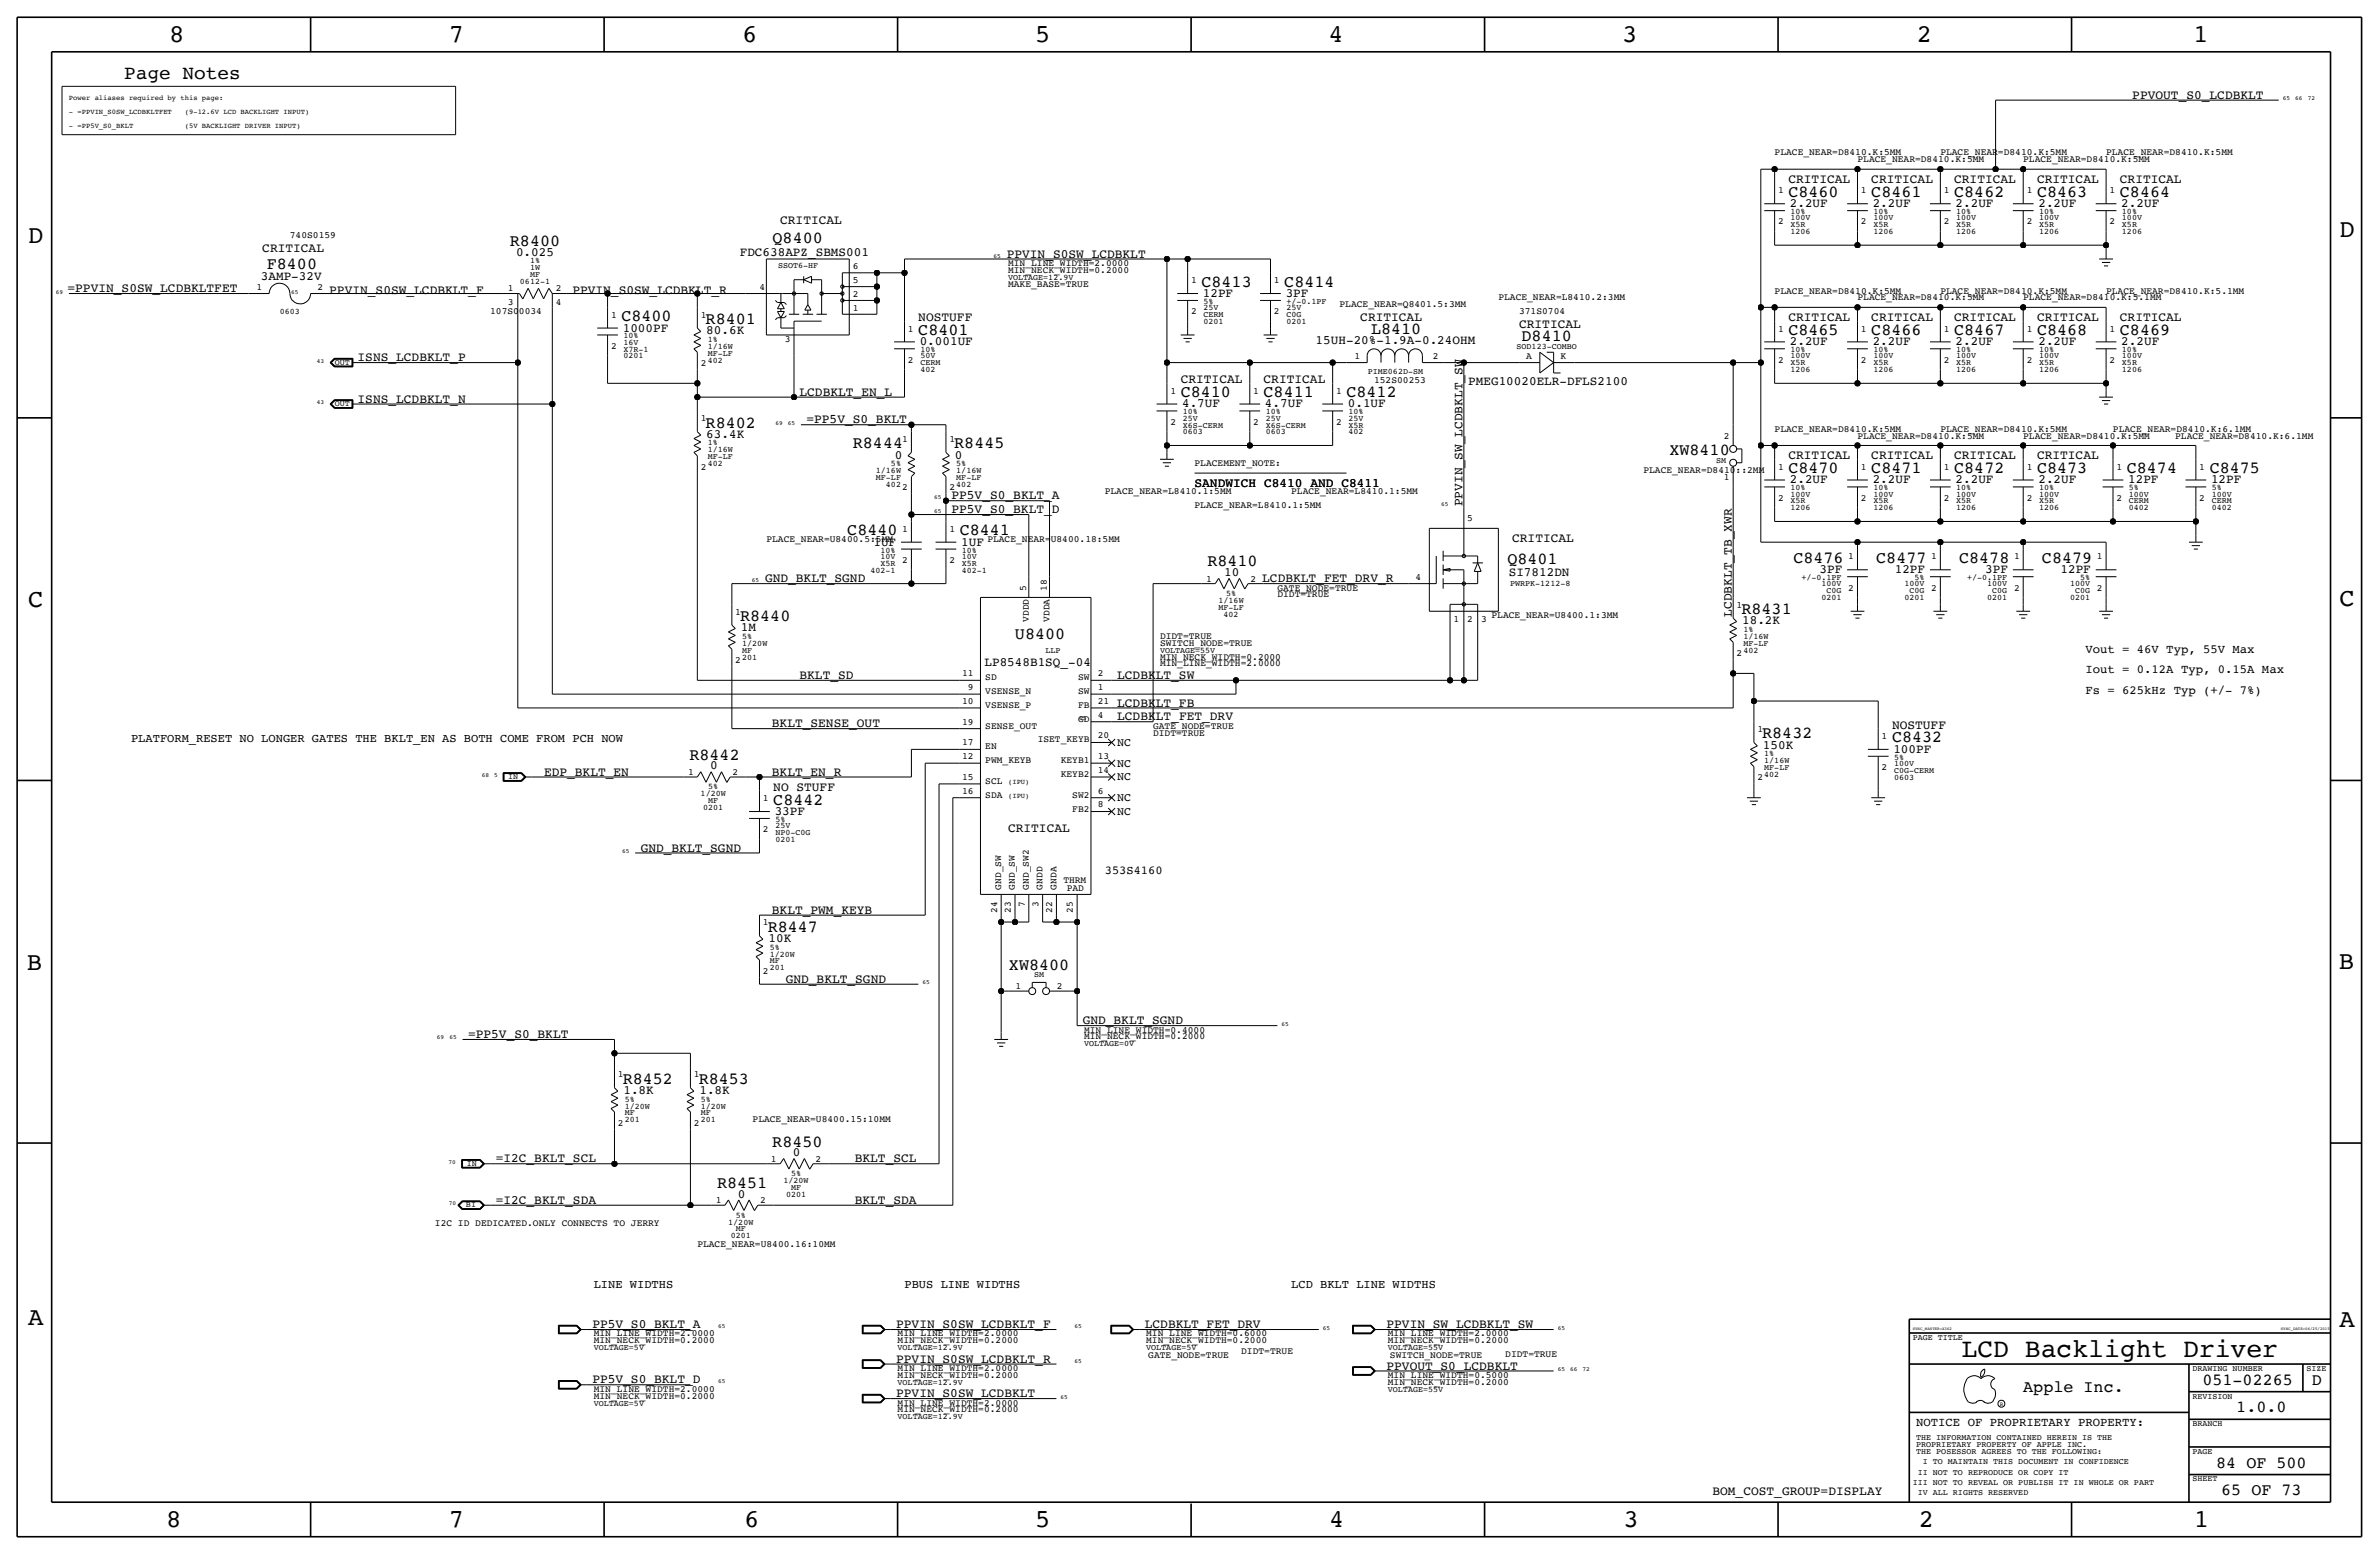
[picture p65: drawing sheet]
<svg xmlns="http://www.w3.org/2000/svg" width="875mm" height="572mm" viewBox="0 0 875 572" stroke-linecap="round" stroke-linejoin="round" font-family="sans-serif">
<defs><g id="words">
<text font-size="9.7" x="721.5" y="499.1">LCD Backlight Driver</text>
<g font-size="9.4">
<text x="62.2" y="15.5">8</text>
<text x="165.1" y="15.5">7</text>
<text x="273" y="15.5">6</text>
<text x="380.7" y="15.5">5</text>
<text x="488.7" y="15.5">4</text>
<text x="596.6" y="15.5">3</text>
<text x="705" y="15.5">2</text>
<text x="806.6" y="15.5">1</text>
<text x="10.4" y="89.4">D</text>
<text x="860.5" y="87.1">D</text>
<text x="10.4" y="223.3">C</text>
<text x="860.5" y="222.8">C</text>
<text x="9.9" y="356.6">B</text>
<text x="860.2" y="356.4">B</text>
<text x="10.4" y="487.4">A</text>
<text x="860.5" y="488.2">A</text>
<text x="61.2" y="561.6">8</text>
<text x="165.1" y="561.6">7</text>
<text x="273.8" y="561.6">6</text>
<text x="380.7" y="561.6">5</text>
<text x="488.9" y="561.6">4</text>
<text x="597.1" y="561.6">3</text>
<text x="705.8" y="561.6">2</text>
<text x="806.9" y="561.6">1</text>
</g>
<text font-size="7.1" x="45.7" y="29.2">Page Notes</text>
<g font-size="6.2">
<text x="657.8" y="72.4">C8460</text>
<text x="688.3" y="72.4">C8461</text>
<text x="718.8" y="72.4">C8462</text>
<text x="749.2" y="72.4">C8463</text>
<text x="779.7" y="72.4">C8464</text>
<text x="284.2" y="89.4">Q8400</text>
<text x="187.6" y="90.4">R8400</text>
<text x="98.1" y="98.8">F8400</text>
<text x="441.9" y="105.4">C8413</text>
<text x="472.4" y="105.4">C8414</text>
<text x="228.5" y="118.1">C8400</text>
<text x="259.5" y="119.1">R8401</text>
<text x="337.8" y="123.2">C8401</text>
<text x="504.3" y="122.9">L8410</text>
<text x="559.7" y="125.5">D8410</text>
<text x="657.8" y="123.2">C8465</text>
<text x="688.3" y="123.2">C8466</text>
<text x="718.8" y="123.2">C8467</text>
<text x="749.2" y="123.2">C8468</text>
<text x="779.7" y="123.2">C8469</text>
<text x="434.3" y="146.1">C8410</text>
<text x="464.8" y="146.1">C8411</text>
<text x="495.2" y="146.1">C8412</text>
<text x="259.5" y="157.2">R8402</text>
<text x="313.7" y="164.8">R8444</text>
<text x="351" y="164.8">R8445</text>
<text x="614" y="167.4">XW8410</text>
<text x="657.8" y="174">C8470</text>
<text x="688.3" y="174">C8471</text>
<text x="718.8" y="174">C8472</text>
<text x="749.2" y="174">C8473</text>
<text x="782.3" y="174">C8474</text>
<text x="812.7" y="174">C8475</text>
<text x="311.7" y="196.9">C8440</text>
<text x="353" y="196.9">C8441</text>
<text x="444.1" y="208.3">R8410</text>
<text x="554.4" y="207.3">Q8401</text>
<text x="659.6" y="207">C8476</text>
<text x="690.1" y="207">C8477</text>
<text x="720.6" y="207">C8478</text>
<text x="751.1" y="207">C8479</text>
<text x="640.5" y="225.8">R8431</text>
<text x="272.2" y="228.3">R8440</text>
<text x="373.3" y="235">U8400</text>
<text x="648.2" y="271.5">R8432</text>
<text x="695.9" y="273.1">C8432</text>
<text x="253.6" y="279.4">R8442</text>
<text x="284.4" y="295.9">C8442</text>
<text x="282.4" y="342.6">R8447</text>
<text x="371.1" y="356.6">XW8400</text>
<text x="229.1" y="398.5">R8452</text>
<text x="257" y="398.5">R8453</text>
<text x="284.1" y="421.6">R8450</text>
<text x="263.8" y="436.9">R8451</text>
<text x="810.1" y="509.3">051-02265</text>
<text x="850.3" y="509.3">D</text>
<text x="744.2" y="511.8">Apple Inc.</text>
<text x="822.6" y="519.4">1.0.0</text>
<text x="815.2" y="539.7">84 OF 500</text>
<text x="817" y="549.9">65 OF 73</text>
</g>
<g font-size="4.7">
<text x="784.3" y="36.3">PPVOUT_S0_LCDBKLT</text>
<text x="657.8" y="67.3">CRITICAL</text>
<text x="688.3" y="67.3">CRITICAL</text>
<text x="718.8" y="67.3">CRITICAL</text>
<text x="749.2" y="67.3">CRITICAL</text>
<text x="779.7" y="67.3">CRITICAL</text>
<text x="658.3" y="76.2">2.2UF</text>
<text x="688.8" y="76.2">2.2UF</text>
<text x="719.3" y="76.2">2.2UF</text>
<text x="749.8" y="76.2">2.2UF</text>
<text x="780.2" y="76.2">2.2UF</text>
<text x="287" y="82.6">CRITICAL</text>
<text x="96.5" y="92.7">CRITICAL</text>
<text x="189.8" y="94">0.025</text>
<text x="272.1" y="94">FDC638APZ_SBMS001</text>
<text x="370.3" y="94.7">PPVIN_S0SW_LCDBKLT</text>
<text x="24.8" y="107.4">=PPVIN_S0SW_LCDBKLTFET</text>
<text x="95.9" y="102.9">3AMP-32V</text>
<text x="121.1" y="107.9">PPVIN_S0SW_LCDBKLT_F</text>
<text x="210.5" y="108">PPVIN_S0SW_LCDBKLT_R</text>
<text x="442.4" y="109.2">12PF</text>
<text x="472.9" y="109.2">3PF</text>
<text x="337.8" y="118.1">NOSTUFF</text>
<text x="500.3" y="118.1">CRITICAL</text>
<text x="657.8" y="118.1">CRITICAL</text>
<text x="688.3" y="118.1">CRITICAL</text>
<text x="718.8" y="118.1">CRITICAL</text>
<text x="749.2" y="118.1">CRITICAL</text>
<text x="779.7" y="118.1">CRITICAL</text>
<text x="229.1" y="121.9">1000PF</text>
<text x="259.8" y="122.9">80.6K</text>
<text x="558.7" y="120.7">CRITICAL</text>
<text x="338.3" y="127">0.001UF</text>
<text x="483.9" y="126.5">15UH-20%-1.9A-0.24OHM</text>
<text x="658.3" y="127">2.2UF</text>
<text x="688.8" y="127">2.2UF</text>
<text x="719.3" y="127">2.2UF</text>
<text x="749.8" y="127">2.2UF</text>
<text x="780.2" y="127">2.2UF</text>
<text x="131.5" y="132.8">ISNS_LCDBKLT_P</text>
<text x="434.3" y="141">CRITICAL</text>
<text x="464.8" y="141">CRITICAL</text>
<text x="540.1" y="141.7">PMEG10020ELR-DFLS2100</text>
<text x="131.5" y="148.1">ISNS_LCDBKLT_N</text>
<text x="294.1" y="145.5">LCDBKLT_EN_L</text>
<text x="434.8" y="149.9">4.7UF</text>
<text x="465.3" y="149.9">4.7UF</text>
<text x="495.8" y="149.9">0.1UF</text>
<text x="296.6" y="155.7">=PP5V_S0_BKLT</text>
<text x="259.8" y="161">63.4K</text>
<text x="329.1" y="168.7">0</text>
<text x="351.2" y="168.7">0</text>
<text x="657.8" y="168.9">CRITICAL</text>
<text x="688.3" y="168.9">CRITICAL</text>
<text x="718.8" y="168.9">CRITICAL</text>
<text x="749.2" y="168.9">CRITICAL</text>
<text x="439.4" y="179.1">SANDWICH C8410 AND C8411</text>
<text x="658.3" y="177.8">2.2UF</text>
<text x="688.8" y="177.8">2.2UF</text>
<text x="719.3" y="177.8">2.2UF</text>
<text x="749.8" y="177.8">2.2UF</text>
<text x="782.8" y="177.8">12PF</text>
<text x="813.3" y="177.8">12PF</text>
<text x="350" y="183.6">PP5V_S0_BKLT_A</text>
<text x="350" y="188.7">PP5V_S0_BKLT_D</text>
<text x="537.9" y="186.2" transform="rotate(-90 537.9 186.2)">PPVIN_SW_LCDBKLT_SW</text>
<text x="321.3" y="200.7">1UF</text>
<text x="353.5" y="200.7">1UF</text>
<text x="556.2" y="199.4">CRITICAL</text>
<text x="281.4" y="214.1">GND_BKLT_SGND</text>
<text x="450.3" y="211.8">10</text>
<text x="464.3" y="214.1">LCDBKLT_FET_DRV_R</text>
<text x="554.9" y="211.7">SI7812DN</text>
<text x="669.2" y="210.8">3PF</text>
<text x="696.9" y="210.8">12PF</text>
<text x="730.2" y="210.8">3PF</text>
<text x="757.9" y="210.8">12PF</text>
<text x="637" y="226.8" transform="rotate(-90 637 226.8)">LCDBKLT_TB_XWR</text>
<text x="272.5" y="232.2">1M</text>
<text x="640.8" y="229.6">18.2K</text>
<text x="362.1" y="245.1">LP8548B1SQ_-04</text>
<text x="294.1" y="249.7">BKLT_SD</text>
<text x="410.9" y="249.7">LCDBKLT_SW</text>
<text x="410.9" y="259.8">LCDBKLT_FB</text>
<text x="283.9" y="267.5">BKLT_SENSE_OUT</text>
<text x="410.9" y="264.9">LCDBKLT_FET_DRV</text>
<text x="695.9" y="268">NOSTUFF</text>
<text x="648.4" y="275.3">150K</text>
<text x="696.4" y="276.9">100PF</text>
<text x="200.1" y="285.2">EDP_BKLT_EN</text>
<text x="261.2" y="283">0</text>
<text x="283.9" y="285.2">BKLT_EN_R</text>
<text x="284.4" y="290.8">NO STUFF</text>
<text x="284.9" y="299.7">33PF</text>
<text x="370.8" y="306.1">CRITICAL</text>
<text x="235.7" y="313.2">GND_BKLT_SGND</text>
<text x="283.9" y="336">BKLT_PWM_KEYB</text>
<text x="282.7" y="346.5">10K</text>
<text x="289" y="361.4">GND_BKLT_SGND</text>
<text x="398.2" y="376.7">GND_BKLT_SGND</text>
<text x="172.2" y="381.8">=PP5V_S0_BKLT</text>
<text x="229.3" y="402.3">1.8K</text>
<text x="257.3" y="402.3">1.8K</text>
<text x="291.7" y="425.2">0</text>
<text x="182.3" y="427.5">=I2C_BKLT_SCL</text>
<text x="314.4" y="427.5">BKLT_SCL</text>
<text x="182.3" y="442.7">=I2C_BKLT_SDA</text>
<text x="271.3" y="440.4">0</text>
<text x="314.4" y="442.7">BKLT_SDA</text>
<text x="217.9" y="488.4">PP5V_S0_BKLT_A</text>
<text x="329.6" y="488.4">PPVIN_S0SW_LCDBKLT_F</text>
<text x="421.1" y="488.4">LCDBKLT_FET_DRV</text>
<text x="510" y="488.4">PPVIN_SW_LCDBKLT_SW</text>
<text x="329.6" y="501.1">PPVIN_S0SW_LCDBKLT_R</text>
<text x="510" y="503.7">PPVOUT_S0_LCDBKLT</text>
<text x="217.9" y="508.8">PP5V_S0_BKLT_D</text>
<text x="329.6" y="513.8">PPVIN_S0SW_LCDBKLT</text>
<text x="629.9" y="549.9">BOM_COST_GROUP=DISPLAY</text>
</g>
<g font-size="4.5">
<text x="767" y="240">Vout = 46V Typ, 55V Max</text>
<text x="767" y="247.7">Iout = 0.12A Typ, 0.15A Max</text>
<text x="767" y="255.3">Fs = 625kHz Typ (+/- 7%)</text>
<text x="704.8" y="524.5">NOTICE OF PROPRIETARY PROPERTY:</text>
</g>
<g font-size="4.4">
<text x="48.2" y="273.1">PLATFORM_RESET NO LONGER GATES THE BKLT_EN AS BOTH COME FROM PCH NOW</text>
<text x="406.3" y="321.3">353S4160</text>
<text x="218.4" y="473.7">LINE WIDTHS</text>
<text x="332.7" y="473.7">PBUS LINE WIDTHS</text>
<text x="474.9" y="473.7">LCD BKLT LINE WIDTHS</text>
</g>
<g font-size="4.3">
<text x="410.9" y="274.3">NC</text>
<text x="410.9" y="281.9">NC</text>
<text x="410.9" y="287">NC</text>
<text x="410.9" y="299.7">NC</text>
<text x="410.9" y="294.6">NC</text>
</g>
<g font-size="3.5">
<text x="652.7" y="57.2">PLACE_NEAR=D8410.K:5MM</text>
<text x="683.2" y="59.7">PLACE_NEAR=D8410.K:5MM</text>
<text x="713.7" y="57.2">PLACE_NEAR=D8410.K:5MM</text>
<text x="744.2" y="59.7">PLACE_NEAR=D8410.K:5MM</text>
<text x="774.6" y="57.2">PLACE_NEAR=D8410.K:5MM</text>
<text x="654" y="71.1">1</text>
<text x="684.5" y="71.1">1</text>
<text x="715" y="71.1">1</text>
<text x="745.4" y="71.1">1</text>
<text x="775.9" y="71.1">1</text>
<text x="654" y="82.6">2</text>
<text x="684.5" y="82.6">2</text>
<text x="715" y="82.6">2</text>
<text x="745.4" y="82.6">2</text>
<text x="775.9" y="82.6">2</text>
<text x="106.6" y="87.6">740S0159</text>
<text x="313.6" y="99.1">6</text>
<text x="370.8" y="100.3">MIN_NECK_WIDTH=0.2000</text>
<text x="370.8" y="97.8">MIN_LINE_WIDTH=2.0000</text>
<text x="94.4" y="106.7">1</text>
<text x="116.8" y="106.7">2</text>
<text x="186.8" y="107.2">1</text>
<text x="204.4" y="107.2">2</text>
<text x="279.3" y="106.7">4</text>
<text x="313.6" y="104.1">5</text>
<text x="370.8" y="105.4">MAKE_BASE=TRUE</text>
<text x="438.1" y="104.1">1</text>
<text x="468.6" y="104.1">1</text>
<text x="652.7" y="108">PLACE_NEAR=D8410.K:5MM</text>
<text x="713.7" y="108">PLACE_NEAR=D8410.K:5MM</text>
<text x="774.6" y="108">PLACE_NEAR=D8410.K:5.1MM</text>
<text x="186.8" y="112">3</text>
<text x="204.4" y="112">4</text>
<text x="313.6" y="109.2">2</text>
<text x="492.7" y="113">PLACE_NEAR=Q8401.5:3MM</text>
<text x="551.1" y="110.5">PLACE_NEAR=L8410.2:3MM</text>
<text x="683.2" y="110.5">PLACE_NEAR=D8410.K:5MM</text>
<text x="744.2" y="110.5">PLACE_NEAR=D8410.K:5.1MM</text>
<text x="180.3" y="115.6">107S00034</text>
<text x="224.7" y="116.8">1</text>
<text x="257.8" y="116.8">1</text>
<text x="313.6" y="114.3">1</text>
<text x="438.1" y="115.6">2</text>
<text x="468.6" y="115.6">2</text>
<text x="558.7" y="115.6">371S0704</text>
<text x="288.7" y="125.7">3</text>
<text x="334" y="121.9">1</text>
<text x="654" y="121.9">1</text>
<text x="684.5" y="121.9">1</text>
<text x="715" y="121.9">1</text>
<text x="745.4" y="121.9">1</text>
<text x="775.9" y="121.9">1</text>
<text x="224.7" y="128.3">2</text>
<text x="257.8" y="134.6">2</text>
<text x="334" y="133.4">2</text>
<text x="498.2" y="132.1">1</text>
<text x="527" y="132.1">2</text>
<text x="561.3" y="132.1">A</text>
<text x="574" y="132.1">K</text>
<text x="654" y="133.4">2</text>
<text x="684.5" y="133.4">2</text>
<text x="715" y="133.4">2</text>
<text x="745.4" y="133.4">2</text>
<text x="775.9" y="133.4">2</text>
<text x="505.4" y="141">152S00253</text>
<text x="430.5" y="144.8">1</text>
<text x="461" y="144.8">1</text>
<text x="491.4" y="144.8">1</text>
<text x="257.8" y="154.9">1</text>
<text x="430.5" y="156.2">2</text>
<text x="461" y="156.2">2</text>
<text x="491.4" y="156.2">2</text>
<text x="634.1" y="161.3">2</text>
<text x="652.7" y="158.8">PLACE_NEAR=D8410.K:5MM</text>
<text x="683.2" y="161.3">PLACE_NEAR=D8410.K:5MM</text>
<text x="713.7" y="158.8">PLACE_NEAR=D8410.K:5MM</text>
<text x="744.2" y="161.3">PLACE_NEAR=D8410.K:5MM</text>
<text x="777.2" y="158.8">PLACE_NEAR=D8410.K:6.1MM</text>
<text x="800" y="161.3">PLACE_NEAR=D8410.K:6.1MM</text>
<text x="331.8" y="162.6">1</text>
<text x="349.2" y="162.6">1</text>
<text x="257.8" y="172.7">2</text>
<text x="439.4" y="171.5">PLACEMENT_NOTE:</text>
<text x="604.5" y="174">PLACE_NEAR=D8410::2MM</text>
<text x="654" y="172.7">1</text>
<text x="684.5" y="172.7">1</text>
<text x="715" y="172.7">1</text>
<text x="745.4" y="172.7">1</text>
<text x="778.5" y="172.7">1</text>
<text x="808.9" y="172.7">1</text>
<text x="634.1" y="176.5">1</text>
<text x="331.8" y="180.3">2</text>
<text x="349.2" y="180.3">2</text>
<text x="406.3" y="181.6">PLACE_NEAR=L8410.1:5MM</text>
<text x="474.9" y="181.6">PLACE_NEAR=L8410.1:5MM</text>
<text x="654" y="184.2">2</text>
<text x="684.5" y="184.2">2</text>
<text x="715" y="184.2">2</text>
<text x="745.4" y="184.2">2</text>
<text x="778.5" y="184.2">2</text>
<text x="808.9" y="184.2">2</text>
<text x="439.4" y="186.7">PLACE_NEAR=L8410.1:5MM</text>
<text x="539.7" y="191.8">5</text>
<text x="331.8" y="195.6">1</text>
<text x="349.2" y="195.6">1</text>
<text x="281.9" y="199.4">PLACE_NEAR=U8400.5:5MM</text>
<text x="363.2" y="199.4">PLACE_NEAR=U8400.18:5MM</text>
<text x="331.8" y="207">2</text>
<text x="349.2" y="207">2</text>
<text x="679.8" y="205.7">1</text>
<text x="710.3" y="205.7">1</text>
<text x="740.8" y="205.7">1</text>
<text x="771.3" y="205.7">1</text>
<text x="443.6" y="213.9">1</text>
<text x="459.9" y="213.9">2</text>
<text x="520.6" y="213.4">4</text>
<text x="377.4" y="217.2" transform="rotate(-90 377.4 217.2)">5</text>
<text x="385" y="217.2" transform="rotate(-90 385 217.2)">18</text>
<text x="469.8" y="217.2">GATE_NODE=TRUE</text>
<text x="469.8" y="219.7">DIDT=TRUE</text>
<text x="679.8" y="217.2">2</text>
<text x="710.3" y="217.2">2</text>
<text x="740.8" y="217.2">2</text>
<text x="771.3" y="217.2">2</text>
<text x="270.5" y="226.1">1</text>
<text x="548.6" y="227.3">PLACE_NEAR=U8400.1:3MM</text>
<text x="638.8" y="223.5">1</text>
<text x="378.4" y="228.7" transform="rotate(-90 378.4 228.7)">VDDD</text>
<text x="386" y="228.7" transform="rotate(-90 386 228.7)">VDDA</text>
<text x="534.6" y="228.6">1</text>
<text x="539.7" y="228.6">2</text>
<text x="544.8" y="228.6">3</text>
<text x="426.7" y="237.5">SWITCH_NODE=TRUE</text>
<text x="426.7" y="235">DIDT=TRUE</text>
<text x="270.5" y="243.8">2</text>
<text x="426.7" y="242.6">MIN_NECK_WIDTH=0.2000</text>
<text x="426.7" y="245.1">MIN_LINE_WIDTH=2.0000</text>
<text x="638.8" y="241.3">2</text>
<text x="353.9" y="248.7">11</text>
<text x="362.4" y="250.2">SD</text>
<text x="396.5" y="250.2">SW</text>
<text x="403.8" y="248.7">2</text>
<text x="356" y="253.7">9</text>
<text x="362.4" y="255.3">VSENSE_N</text>
<text x="396.5" y="255.3">SW</text>
<text x="403.8" y="253.7">1</text>
<text x="353.8" y="258.8">10</text>
<text x="362.4" y="260.4">VSENSE_P</text>
<text x="396.5" y="260.4">FB</text>
<text x="403.8" y="263.9">4</text>
<text x="403.8" y="258.8">21</text>
<text x="353.9" y="266.4">19</text>
<text x="362.4" y="268">SENSE_OUT</text>
<text x="396.5" y="265.4">GD</text>
<text x="424.1" y="268">GATE_NODE=TRUE</text>
<text x="646.4" y="269.2">1</text>
<text x="353.9" y="274.1">17</text>
<text x="362.4" y="275.6">EN</text>
<text x="381.7" y="273.1">ISET_KEYB</text>
<text x="403.8" y="271.5">20</text>
<text x="424.1" y="270.5">DIDT=TRUE</text>
<text x="692.1" y="271.8">1</text>
<text x="353.9" y="279.1">12</text>
<text x="362.4" y="280.7">PWM_KEYB</text>
<text x="390.2" y="280.7">KEYB1</text>
<text x="403.8" y="279.1">13</text>
<text x="253.1" y="285">1</text>
<text x="269.4" y="285">2</text>
<text x="353.9" y="286.8">15</text>
<text x="390.2" y="285.8">KEYB2</text>
<text x="403.8" y="284.2">14</text>
<text x="646.4" y="287">2</text>
<text x="692.1" y="283.2">2</text>
<text x="353.9" y="291.8">16</text>
<text x="362.4" y="293.4">SDA</text>
<text x="362.4" y="288.3">SCL</text>
<text x="394.4" y="293.4">SW2</text>
<text x="403.8" y="291.8">6</text>
<text x="280.6" y="294.6">1</text>
<text x="394.4" y="298.5">FB2</text>
<text x="403.8" y="296.9">8</text>
<text x="280.6" y="306.1">2</text>
<text x="368.2" y="327.2" transform="rotate(-90 368.2 327.2)">GND_SW</text>
<text x="373.3" y="327.2" transform="rotate(-90 373.3 327.2)">GND_SW</text>
<text x="378.4" y="327.2" transform="rotate(-90 378.4 327.2)">GND_SW2</text>
<text x="383.5" y="327.2" transform="rotate(-90 383.5 327.2)">GNDD</text>
<text x="388.6" y="327.2" transform="rotate(-90 388.6 327.2)">GNDA</text>
<text x="391.1" y="324.6">THRM</text>
<text x="392.4" y="327.7">PAD</text>
<text x="366.7" y="335.7" transform="rotate(-90 366.7 335.7)">24</text>
<text x="371.8" y="335.7" transform="rotate(-90 371.8 335.7)">23</text>
<text x="376.9" y="333.6" transform="rotate(-90 376.9 333.6)">7</text>
<text x="382" y="333.6" transform="rotate(-90 382 333.6)">3</text>
<text x="387" y="335.7" transform="rotate(-90 387 335.7)">22</text>
<text x="394.7" y="335.7" transform="rotate(-90 394.7 335.7)">25</text>
<text x="280.6" y="340.4">1</text>
<text x="280.6" y="358.1">2</text>
<text x="373.5" y="363.7">1</text>
<text x="388.8" y="363.7">2</text>
<text x="398.7" y="379.7">MIN_LINE_WIDTH=0.4000</text>
<text x="398.7" y="382.3">MIN_NECK_WIDTH=0.2000</text>
<text x="227.3" y="396.2">1</text>
<text x="255.2" y="396.2">1</text>
<text x="276.8" y="412.8">PLACE_NEAR=U8400.15:10MM</text>
<text x="227.3" y="414">2</text>
<text x="255.2" y="414">2</text>
<text x="283.6" y="427.2">1</text>
<text x="299.9" y="427.2">2</text>
<text x="263.3" y="442.5">1</text>
<text x="279.6" y="442.5">2</text>
<text x="160" y="450.9">I2C ID DEDICATED.ONLY CONNECTS TO JERRY</text>
<text x="256.5" y="458.5">PLACE_NEAR=U8400.16:10MM</text>
<text x="218.4" y="491.5">MIN_LINE_WIDTH=2.0000</text>
<text x="330.1" y="491.5">MIN_LINE_WIDTH=2.0000</text>
<text x="421.6" y="491.5">MIN_LINE_WIDTH=0.6000</text>
<text x="510.5" y="491.5">MIN_LINE_WIDTH=2.0000</text>
<text x="218.4" y="494">MIN_NECK_WIDTH=0.2000</text>
<text x="330.1" y="494">MIN_NECK_WIDTH=0.2000</text>
<text x="421.6" y="494">MIN_NECK_WIDTH=0.2000</text>
<text x="456.5" y="497.8">DIDT=TRUE</text>
<text x="510.5" y="494">MIN_NECK_WIDTH=0.2000</text>
<text x="422.4" y="499.4">GATE_NODE=TRUE</text>
<text x="511.3" y="499.4">SWITCH_NODE=TRUE</text>
<text x="553.7" y="499.1">DIDT=TRUE</text>
<text x="330.1" y="506.7">MIN_NECK_WIDTH=0.2000</text>
<text x="330.1" y="504.2">MIN_LINE_WIDTH=2.0000</text>
<text x="510.5" y="509.3">MIN_NECK_WIDTH=0.2000</text>
<text x="510.5" y="506.7">MIN_LINE_WIDTH=0.5000</text>
<text x="218.4" y="514.4">MIN_NECK_WIDTH=0.2000</text>
<text x="218.4" y="511.8">MIN_LINE_WIDTH=2.0000</text>
<text x="330.1" y="519.4">MIN_NECK_WIDTH=0.2000</text>
<text x="330.1" y="516.9">MIN_LINE_WIDTH=2.0000</text>
</g>
<g font-size="3.1">
<text x="658.6" y="83.6">X5R</text>
<text x="658.6" y="81">100V</text>
<text x="658.6" y="78.7">10%</text>
<text x="689.1" y="83.6">X5R</text>
<text x="689.1" y="81">100V</text>
<text x="689.1" y="78.7">10%</text>
<text x="719.5" y="83.6">X5R</text>
<text x="719.5" y="81">100V</text>
<text x="719.5" y="78.7">10%</text>
<text x="750" y="83.6">X5R</text>
<text x="750" y="81">100V</text>
<text x="750" y="78.7">10%</text>
<text x="780.5" y="83.6">X5R</text>
<text x="780.5" y="81">100V</text>
<text x="780.5" y="78.7">10%</text>
<text x="658.6" y="86.1">1206</text>
<text x="689.1" y="86.1">1206</text>
<text x="719.5" y="86.1">1206</text>
<text x="750" y="86.1">1206</text>
<text x="780.5" y="86.1">1206</text>
<text x="194.9" y="101.9">MF</text>
<text x="194.9" y="99.3">1W</text>
<text x="194.9" y="96.8">1%</text>
<text x="286.2" y="98.6">SSOT6-HF</text>
<text x="191.3" y="104.4">0612-1</text>
<text x="370.8" y="102.9">VOLTAGE=12.9V</text>
<text x="442.7" y="111.8">5%</text>
<text x="473.2" y="111.8">+/-0.1PF</text>
<text x="102.9" y="115.6">0603</text>
<text x="442.7" y="119.1">0201</text>
<text x="442.7" y="116.6">CERM</text>
<text x="442.7" y="114">25V</text>
<text x="473.2" y="119.1">0201</text>
<text x="473.2" y="116.6">C0G</text>
<text x="473.2" y="114">25V</text>
<text x="229.3" y="124.5">10%</text>
<text x="260.3" y="125.7">1%</text>
<text x="229.3" y="131.8">0201</text>
<text x="229.3" y="129.3">X7R-1</text>
<text x="229.3" y="126.7">16V</text>
<text x="260.3" y="130.8">MF-LF</text>
<text x="260.3" y="128.3">1/16W</text>
<text x="338.5" y="131.8">50V</text>
<text x="338.5" y="129.5">10%</text>
<text x="557.8" y="128.3">SOD123-COMBO</text>
<text x="658.6" y="131.8">100V</text>
<text x="658.6" y="129.5">10%</text>
<text x="689.1" y="131.8">100V</text>
<text x="689.1" y="129.5">10%</text>
<text x="719.5" y="131.8">100V</text>
<text x="719.5" y="129.5">10%</text>
<text x="750" y="131.8">100V</text>
<text x="750" y="129.5">10%</text>
<text x="780.5" y="131.8">100V</text>
<text x="780.5" y="129.5">10%</text>
<text x="123.1" y="134.1">OUT</text>
<text x="260.3" y="133.4">402</text>
<text x="338.5" y="136.9">402</text>
<text x="338.5" y="134.4">CERM</text>
<text x="503.1" y="137.4">PIME062D-SM</text>
<text x="658.6" y="136.9">1206</text>
<text x="658.6" y="134.4">X5R</text>
<text x="689.1" y="136.9">1206</text>
<text x="689.1" y="134.4">X5R</text>
<text x="719.5" y="136.9">1206</text>
<text x="719.5" y="134.4">X5R</text>
<text x="750" y="136.9">1206</text>
<text x="750" y="134.4">X5R</text>
<text x="780.5" y="136.9">1206</text>
<text x="780.5" y="134.4">X5R</text>
<text x="123.1" y="149.4">OUT</text>
<text x="435.1" y="154.7">25V</text>
<text x="435.1" y="152.4">10%</text>
<text x="465.5" y="154.7">25V</text>
<text x="465.5" y="152.4">10%</text>
<text x="496" y="154.7">25V</text>
<text x="496" y="152.4">10%</text>
<text x="435.1" y="159.8">0603</text>
<text x="435.1" y="157.2">X6S-CERM</text>
<text x="465.5" y="159.8">0603</text>
<text x="465.5" y="157.2">X6S-CERM</text>
<text x="496" y="159.8">402</text>
<text x="496" y="157.2">X5R</text>
<text x="260.3" y="166.4">1/16W</text>
<text x="260.3" y="163.8">1%</text>
<text x="260.3" y="171.5">402</text>
<text x="260.3" y="168.9">MF-LF</text>
<text x="322.2" y="174">1/16W</text>
<text x="327.7" y="171.4">5%</text>
<text x="351.7" y="174">1/16W</text>
<text x="351.7" y="171.4">5%</text>
<text x="631.2" y="170.2">SM</text>
<text x="322.2" y="176.5">MF-LF</text>
<text x="325.9" y="179.1">402</text>
<text x="351.7" y="179.1">402</text>
<text x="351.7" y="176.5">MF-LF</text>
<text x="658.6" y="185.2">X5R</text>
<text x="658.6" y="182.6">100V</text>
<text x="658.6" y="180.3">10%</text>
<text x="689.1" y="185.2">X5R</text>
<text x="689.1" y="182.6">100V</text>
<text x="689.1" y="180.3">10%</text>
<text x="719.5" y="185.2">X5R</text>
<text x="719.5" y="182.6">100V</text>
<text x="719.5" y="180.3">10%</text>
<text x="750" y="185.2">X5R</text>
<text x="750" y="182.6">100V</text>
<text x="750" y="180.3">10%</text>
<text x="783" y="185.2">CERM</text>
<text x="783" y="182.6">100V</text>
<text x="783" y="180.3">5%</text>
<text x="813.5" y="185.2">CERM</text>
<text x="813.5" y="182.6">100V</text>
<text x="813.5" y="180.3">5%</text>
<text x="658.6" y="187.7">1206</text>
<text x="689.1" y="187.7">1206</text>
<text x="719.5" y="187.7">1206</text>
<text x="750" y="187.7">1206</text>
<text x="783" y="187.7">0402</text>
<text x="813.5" y="187.7">0402</text>
<text x="323.8" y="203.2">10%</text>
<text x="353.8" y="203.2">10%</text>
<text x="323.8" y="208">X5R</text>
<text x="323.8" y="205.5">10V</text>
<text x="353.8" y="208">X5R</text>
<text x="353.8" y="205.5">10V</text>
<text x="320.1" y="210.6">402-1</text>
<text x="353.8" y="210.6">402-1</text>
<text x="555.4" y="215.4">PWRPK-1212-8</text>
<text x="662.6" y="213.4">+/-0.1PF</text>
<text x="670" y="215.6">100V</text>
<text x="700.4" y="215.6">100V</text>
<text x="704.1" y="213.4">5%</text>
<text x="723.5" y="213.4">+/-0.1PF</text>
<text x="730.9" y="215.6">100V</text>
<text x="761.4" y="215.6">100V</text>
<text x="765.1" y="213.4">5%</text>
<text x="448.2" y="221.7">1/16W</text>
<text x="451" y="219.2">5%</text>
<text x="670" y="220.7">0201</text>
<text x="671.8" y="218.2">C0G</text>
<text x="700.4" y="220.7">0201</text>
<text x="702.3" y="218.2">C0G</text>
<text x="730.9" y="220.7">0201</text>
<text x="732.8" y="218.2">C0G</text>
<text x="761.4" y="220.7">0201</text>
<text x="763.3" y="218.2">C0G</text>
<text x="448.2" y="224.3">MF-LF</text>
<text x="450.1" y="226.8">402</text>
<text x="641.3" y="232.4">1%</text>
<text x="273" y="237.5">1/20W</text>
<text x="273" y="234.9">5%</text>
<text x="641.3" y="237.5">MF-LF</text>
<text x="641.3" y="234.9">1/16W</text>
<text x="273" y="242.6">201</text>
<text x="273" y="240">MF</text>
<text x="384.5" y="240">LLP</text>
<text x="426.7" y="240">VOLTAGE=55V</text>
<text x="641.3" y="240">402</text>
<text x="648.9" y="280.7">1/16W</text>
<text x="648.9" y="278.1">1%</text>
<text x="696.7" y="281.7">100V</text>
<text x="696.7" y="279.4">5%</text>
<text x="186.9" y="286.5">IN</text>
<text x="648.9" y="285.8">402</text>
<text x="648.9" y="283.2">MF-LF</text>
<text x="696.7" y="286.8">0603</text>
<text x="696.7" y="284.2">C0G-CERM</text>
<text x="257.7" y="292.9">1/20W</text>
<text x="260.5" y="290.3">5%</text>
<text x="258.6" y="297.9">0201</text>
<text x="260.5" y="295.4">MF</text>
<text x="285.2" y="304.5">25V</text>
<text x="285.2" y="302.3">5%</text>
<text x="285.2" y="309.6">0201</text>
<text x="285.2" y="307.1">NP0-C0G</text>
<text x="283.2" y="351.8">1/20W</text>
<text x="283.2" y="349.2">5%</text>
<text x="283.2" y="356.9">201</text>
<text x="283.2" y="354.3">MF</text>
<text x="380.4" y="359.4">SM</text>
<text x="398.7" y="384.8">VOLTAGE=0V</text>
<text x="229.8" y="407.7">1/20W</text>
<text x="229.8" y="405.1">5%</text>
<text x="257.8" y="407.7">1/20W</text>
<text x="257.8" y="405.1">5%</text>
<text x="229.8" y="412.8">201</text>
<text x="229.8" y="410.2">MF</text>
<text x="257.8" y="412.8">201</text>
<text x="257.8" y="410.2">MF</text>
<text x="171.7" y="428.8">IN</text>
<text x="288.2" y="435.1">1/20W</text>
<text x="291" y="437.6">MF</text>
<text x="291" y="432.6">5%</text>
<text x="171.4" y="444">BI</text>
<text x="289.1" y="440.2">0201</text>
<text x="270.6" y="447.8">5%</text>
<text x="267.9" y="450.3">1/20W</text>
<text x="268.8" y="455.4">0201</text>
<text x="270.6" y="452.9">MF</text>
<text x="218.4" y="496.6">VOLTAGE=5V</text>
<text x="330.1" y="496.6">VOLTAGE=12.9V</text>
<text x="421.6" y="496.6">VOLTAGE=5V</text>
<text x="510.5" y="496.6">VOLTAGE=55V</text>
<text x="703.5" y="492.8">PAGE TITLE</text>
<text x="330.1" y="509.3">VOLTAGE=12.9V</text>
<text x="806.4" y="504.2">DRAWING NUMBER</text>
<text x="848.3" y="504.2">SIZE</text>
<text x="510.5" y="511.8">VOLTAGE=55V</text>
<text x="806.4" y="514.3">REVISION</text>
<text x="218.4" y="516.9">VOLTAGE=5V</text>
<text x="330.1" y="522">VOLTAGE=12.9V</text>
<text x="806.4" y="524.5">BRANCH</text>
<text x="704.8" y="532.1">PROPRIETARY PROPERTY OF APPLE INC.</text>
<text x="704.8" y="529.6">THE INFORMATION CONTAINED HEREIN IS THE</text>
<text x="704.8" y="534.7">THE POSESSOR AGREES TO THE FOLLOWING:</text>
<text x="707.2" y="538.5">I TO MAINTAIN THIS DOCUMENT IN CONFIDENCE</text>
<text x="806.4" y="534.7">PAGE</text>
<text x="705.4" y="542.3">II NOT TO REPRODUCE OR COPY IT</text>
<text x="806.4" y="544.8">SHEET</text>
<text x="703.5" y="546.1">III NOT TO REVEAL OR PUBLISH IT IN WHOLE OR PART</text>
<text x="705.4" y="549.9">IV ALL RIGHTS RESERVED</text>
</g>
<g font-size="2.6">
<text x="25.3" y="41.9">- =PPVIN_S0SW_LCDBKLTFET</text>
<text x="25.3" y="36.8">Power aliases required by this page:</text>
<text x="68" y="41.9">(9-12.6V LCD BACKLIGHT INPUT)</text>
<text x="25.3" y="47">- =PP5V_S0_BKLT</text>
<text x="68" y="47">(5V BACKLIGHT DRIVER INPUT)</text>
<text x="370.8" y="288.3">(IPU)</text>
<text x="370.8" y="293.4">(IPU)</text>
</g>
<g font-size="2.3">
<text x="839.7" y="36.8">65</text>
<text x="844.2" y="36.8">66</text>
<text x="848.8" y="36.8">72</text>
<text x="365.5" y="94.7">65</text>
<text x="20.5" y="107.9">69</text>
<text x="107.1" y="107.9">65</text>
<text x="116.6" y="133.4">43</text>
<text x="116.6" y="148.6">43</text>
<text x="285.2" y="156.2">69</text>
<text x="289.8" y="156.2">65</text>
<text x="343.6" y="183.6">65</text>
<text x="343.6" y="188.7">65</text>
<text x="530" y="186.2">65</text>
<text x="276.6" y="214.1">65</text>
<text x="397" y="264.9">65</text>
<text x="177.2" y="285.7">68</text>
<text x="181.8" y="285.7">5</text>
<text x="228.8" y="313.7">65</text>
<text x="339.3" y="361.9">65</text>
<text x="471.4" y="377.2">65</text>
<text x="160.7" y="382.3">69</text>
<text x="165.3" y="382.3">65</text>
<text x="165" y="428">70</text>
<text x="165.1" y="443.2">70</text>
<text x="264.2" y="488.4">65</text>
<text x="395.2" y="488.4">65</text>
<text x="486.6" y="488.9">65</text>
<text x="573" y="488.9">65</text>
<text x="395.2" y="501.1">65</text>
<text x="264.2" y="508.8">65</text>
<text x="573" y="504.2">65</text>
<text x="577.5" y="504.2">66</text>
<text x="582.1" y="504.2">72</text>
<text x="390.1" y="514.3">65</text>
</g>
<text font-size="2.2" x="735.5" y="516.9">R</text>
<g font-size="1.5">
<text x="703.5" y="488.9">SYNC_MASTER=X362</text>
<text x="838.9" y="488.9">SYNC_DATE=06/25/2015</text>
</g>
</g></defs>
<g fill="none" stroke="#000" stroke-width=".37">
<path d="M22.8 31.8h144.8zM22.8 31.8v17.7zM167.6 31.8v17.7zM734 36.8h104.1zM734 36.8v25.4zM22.8 49.5h144.8zM647.6 62.2v50.8zM647.6 62.2h5.1zM648.9 77.5h7.6zM648.9 74.9h7.6zM652.7 62.2h30.5zM652.7 62.2v5.1z"/>
<path d="M652.7 67.3v7.6zM652.7 77.5v7.6zM679.4 74.9h7.6zM679.4 77.5h7.6zM683.2 62.2h30.5zM683.2 62.2v5.1zM683.2 67.3v7.6zM683.2 77.5v7.6zM709.9 77.5h7.6zM709.9 74.9h7.6zM713.7 62.2h20.3zM713.7 62.2v5.1z"/>
<path d="M713.7 67.3v7.6zM713.7 77.5v7.6zM734 62.2h10.2zM740.4 74.9h7.6zM740.4 77.5h7.6zM744.2 62.2h30.4zM744.2 62.2v5.1zM744.2 67.3v7.6zM744.2 77.5v7.6zM770.8 74.9h7.7zM770.8 77.5h7.7zM774.6 62.2v5.1z"/>
<path d="M774.6 67.3v7.6zM774.6 77.5v7.6zM281.9 95.2v28zM281.9 95.3h30.5zM312.4 95.3v27.9zM332.7 95.3h96.5zM332.7 95.3v5zM429.2 95.3h7.6zM429.2 95.3v38.1zM436.8 95.3v5zM436.8 95.3h30.5zM467.3 95.3v5z"/>
<path d="M652.7 85.1v5.1zM652.7 90.2h30.5zM683.2 90.2h30.5zM683.2 85.1v5.1zM713.7 90.2h30.5zM713.7 85.1v5.1zM744.2 90.2h30.4zM744.2 85.1v5.1zM772.1 95.3h5.1zM773.1 96.5h3.1zM773.9 97.8h1.5zM774.6 85.1v5.1z"/>
<path d="M774.6 90.2v2.5zM774.6 92.7v2.6zM25.3 108h66.1zM91.4 108h7.6zM99 108a3.8 3.8 0 0 1 4.1-3.8 3.8 3.8 0 0 1 3.6 4.2 3.8 3.8 0 0 0 4 3.3 3.8 3.8 0 0 0 3.5-3.7M114.2 108h7.7zM121.9 108h63.5zM185.4 108h5.7zM190.4 113v20.4zM190.4 108v5zM191.1 108l1.2 2zM194.3 106l-2 3.9z"/>
<path d="M194.3 106l1.8 3.9zM198.1 106l-2 3.9zM198.1 106l1.8 3.9zM201.9 106l-2 3.9zM201.9 106l1.2 2zM203.1 108h5.1zM203.1 113v35.6zM203.1 108v5zM208.2 108h15.3zM223.5 108h33zM223.5 108v5zM223.5 113v7.7z"/>
<path d="M256.5 108v5zM256.5 108h17.8zM256.5 113v7.7zM274.3 108h12.3zM285.2 117.6l.8-.8zM285.2 110.5l.8 .8zM286 114.6l1.2 2.2zM286 113.5h2.5zM286 111.3h2.5zM286 116.8h2.5zM286 114.6h2.5zM286.6 108h1.2z"/>
<path d="M287.2 111.3l1.3 2.2zM287.2 116.8v3.9zM287.2 113.5v1.1zM287.2 111.3l-1.2 2.2zM287.2 107.9v3.4zM287.8 108h9.3zM288.5 116.8l.8-.7zM288.5 111.3l.8 .7zM288.5 114.6l-1.3 2.2zM290.2 115.6h3.8zM292 102.9h3.6zM292 118.1h10.2z"/>
<path d="M292 102.9v12.7zM292 118.1v1.9zM295.2 115.6h3.9zM295.6 102.9l2.9 1.2zM295.6 102.9l2.9-1.3zM295.6 101.6v2.5zM296 114h2.3zM297.1 108v4zM297.1 112l-1.1 2zM297.1 112l1.2 2zM297.1 114v1.6zM298.5 101.6v2.5z"/>
<path d="M298.5 102.9h3.7zM300.3 115.6h3.8zM302.2 108h7.6zM302.2 102.9v12.7zM309.8 110.5h10.2zM309.8 105.4h10.2zM309.8 100.3h10.2zM309.8 115.6h10.2zM309.8 100.3v15.3zM320 115.6h2.5zM320 100.3h2.5zM320 105.4h2.5z"/>
<path d="M320 110.5h2.5zM322.5 100.3h10.2zM322.5 100.3v5.1zM322.5 105.4v5.1zM322.5 110.5v5.1zM332.7 100.3v17.8zM332.7 118.1v7.6zM433 110.5h7.6zM433 108h7.6zM436.8 118.1v2.6zM436.8 100.3v7.7zM436.8 110.5v7.6z"/>
<path d="M463.5 108h7.6zM463.5 110.5h7.6zM467.3 118.1v2.6zM467.3 100.3v7.7zM467.3 110.5v7.6zM647.6 113v20.4zM647.6 113h5.1zM652.7 113h30.5zM652.7 113v5.1zM652.7 118.1v7.6zM683.2 113h30.5zM683.2 113v5.1z"/>
<path d="M683.2 118.1v7.6zM713.7 113h30.5zM713.7 113v5.1zM713.7 118.1v7.6zM744.2 113h30.4zM744.2 113v5.1zM744.2 118.1v7.6zM774.6 113v5.1zM774.6 118.1v7.6zM121.4 133.3l1.6 1.6zM121.6 133.4l1.4-1.5zM121.6 133.4l1.4 1.4z"/>
<path d="M121.7 133.4l1.4-1.4zM121.7 133.4l1.4 1.3zM121.9 133.4l1.2-1.3zM121.9 133.3l1.2 1.3zM123 131.8h6.8zM123 131.8l-1.6 1.6zM123 134.9h6.8zM123 131.9h6.7zM123 134.8h6.7zM123.1 134.7h6.5zM123.1 132h6.5zM123.1 132.1h6.4z"/>
<path d="M123.1 134.6h6.4zM129.5 133.4h2.5zM129.5 132.1v2.5zM129.6 132v2.7zM129.7 131.9v2.9zM129.8 131.8v3.1zM132 133.4h58.4zM190.4 133.4v127zM219.7 123.2h7.6zM219.7 120.7h7.6zM223.5 130.8v10.2zM223.5 123.2v7.6z"/>
<path d="M255.2 128.3l1.3 1.2zM255.2 125.7l2.6 1.3zM255.2 123.2l2.6 1.3zM255.2 123.2l2.6-1.3zM255.2 128.3l2.6-1.3zM255.2 125.7l2.6-1.2zM256.5 120.6l1.3 1.3zM256.5 135.9v5.1zM256.5 129.5v6.4zM281.9 123.2h30.5zM287.2 120.7h4.8zM292 130.8v15.3z"/>
<path d="M292 121.3v9.5zM292 120v1.3zM328.9 125.7h7.6zM328.9 128.3h7.6zM332.7 135.9v10.1zM332.7 128.3v7.6zM429.2 133.4h30.5zM429.2 133.3v7.7zM434.3 123.2h5.1zM435.3 124.5h3.1zM436.1 125.7h1.5zM436.8 120.7v2.5z"/>
<path d="M459.7 133.4h30.5zM459.7 133.4v7.6zM464.8 123.2h5zM465.8 124.5h3zM466.5 125.7h1.6zM467.3 120.7v2.5zM490.2 133.4h5zM490.2 133.4v7.6zM495.2 133.4h7.7zM502.9 130.8a2.54 2.54 0 0 1 2.5-2.5 2.54 2.54 0 0 1 2.5 2.5 2.54 2.54 0 0 1 2.6-2.5 2.54 2.54 0 0 1 2.5 2.5 2.54 2.54 0 0 1 2.6-2.5 2.54 2.54 0 0 1 2.5 2.5 2.54 2.54 0 0 1 2.5-2.5 2.54 2.54 0 0 1 2.6 2.5M502.9 130.8v2.6zM507.9 130.8v2.6z"/>
<path d="M513 130.8v2.6zM518.1 130.8v2.6zM523.2 133.4h7.6zM523.2 130.8v2.6zM530.8 133.4h7.6zM538.4 133.4h20.3zM538.4 133.3v53.4zM558.7 133.4h7.7zM566.4 129.5l5 3.9zM566.4 137.2l5-3.8zM566.4 129.5v7.7zM568.9 129.5h2.5z"/>
<path d="M571.4 137.2h2.6zM571.4 129.5v7.7zM571.4 133.4h7.7zM579.1 133.4h58.4zM637.5 133.4h10.1zM637.5 133.4v22.8zM647.6 133.4v30.4zM648.9 128.3h7.6zM648.9 125.7h7.6zM652.7 135.9v5.1zM652.7 128.3v7.6zM679.4 125.7h7.6z"/>
<path d="M679.4 128.3h7.6zM683.2 135.9v5.1zM683.2 128.3v7.6zM709.9 128.3h7.6zM709.9 125.7h7.6zM713.7 135.9v5.1zM713.7 128.3v7.6zM740.4 125.7h7.6zM740.4 128.3h7.6zM744.2 135.9v5.1zM744.2 128.3v7.6zM770.8 125.7h7.7z"/>
<path d="M770.8 128.3h7.7zM774.6 135.9v5.1zM774.6 128.3v7.6zM121.4 148.6l1.6 1.6zM121.4 148.6l1.6-1.6zM121.6 148.6l1.4-1.5zM121.6 148.6l1.4 1.5zM121.7 148.6l1.4-1.4zM121.7 148.6l1.4 1.4zM121.9 148.6l1.2-1.3zM121.9 148.6l1.2 1.3zM123 147h6.8z"/>
<path d="M123 150.2h6.8zM123 147.1h6.7zM123 150.1h6.7zM123.1 150h6.5zM123.1 147.2h6.5zM123.1 147.3h6.4zM123.1 149.9h6.4zM129.5 148.6h2.5zM129.5 147.3v2.6zM129.6 147.2v2.8zM129.7 147.1v3zM129.8 147v3.2z"/>
<path d="M132 148.6h71.1zM203.1 148.6v106.7zM223.5 141h33zM256.5 158.7l1.3 1.3zM256.5 141v5.1zM256.5 146.1h35.5zM256.5 146.1v5zM256.5 151.1v7.7zM292 146.1h40.7zM294.6 156.2h40.6zM335.2 156.2h12.7zM335.2 156.2v2.6z"/>
<path d="M335.2 158.7v7.7zM347.9 156.2v2.6zM347.9 158.7v7.7zM425.4 148.6h7.6zM425.4 151.1h7.6zM429.2 158.8v5zM429.2 141v7.6zM429.2 151.1v7.7zM455.9 151.1h7.6zM455.9 148.6h7.6zM459.7 158.8v5zM459.7 141v7.6z"/>
<path d="M459.7 151.1v7.7zM486.4 151.1h7.6zM486.4 148.6h7.6zM490.2 158.8v5zM490.2 141v7.6zM490.2 151.1v7.7zM637.5 156.2v7.6zM652.7 141h30.5zM683.2 141h30.5zM713.7 141h30.5zM744.2 141h30.4zM772.1 146.1h5.1z"/>
<path d="M773.1 147.3h3.1zM773.9 148.6h1.5zM774.6 141v2.5zM774.6 143.5v2.6zM255.2 166.4l1.3 1.2zM255.2 163.8l2.6 1.3zM255.2 161.3l2.6 1.3zM255.2 161.3l2.6-1.3zM255.2 166.4l2.6-1.3zM255.2 163.8l2.6-1.2zM256.5 174v76.2zM256.5 167.6v6.4z"/>
<path d="M334 167.6l2.5 1.3zM334 172.7l2.5 1.3zM334 170.2l2.5 1.3zM334 172.7l2.5-1.2zM334 170.2l2.5-1.3zM335.2 175.3v6.3zM335.2 166.4l-1.2 1.2zM336.5 174l-1.3 1.3zM346.7 174l1.2 1.3zM346.7 171.5l2.5 1.2zM346.7 168.9l2.5 1.3zM346.7 168.9l2.5-1.3z"/>
<path d="M346.7 174l2.5-1.3zM346.7 171.5l2.5-1.3zM347.9 175.3v6.3zM347.9 166.4l1.3 1.2zM426.7 168.9h5zM427.7 170.2h3zM428.4 171.5h1.6zM429.2 163.8h30.5zM429.2 163.8v2.6zM429.2 166.4v2.5zM439.4 174h55.8zM459.7 163.8h30.5z"/>
<path d="M637.5 179.1v40.6zM637.5 171.4v7.7zM638.8 170.2h1.9zM638.8 165.1h1.9zM640.7 165.1v5.1zM647.6 163.8v35.6zM647.6 163.8h5.1zM648.9 179.1h7.6zM648.9 176.5h7.6zM652.7 163.8v5.1zM652.7 168.9v7.6zM652.7 179.1v7.6z"/>
<path d="M652.7 163.8h30.5zM679.4 176.5h7.6zM679.4 179.1h7.6zM683.2 163.8v5.1zM683.2 168.9v7.6zM683.2 179.1v7.6zM683.2 163.8h30.5zM709.9 179.1h7.6zM709.9 176.5h7.6zM713.7 163.8v5.1zM713.7 168.9v7.6zM713.7 179.1v7.6z"/>
<path d="M713.7 163.8h30.5zM740.4 176.5h7.6zM740.4 179.1h7.6zM744.2 163.8h33zM744.2 163.8v5.1zM744.2 168.9v7.6zM744.2 179.1v7.6zM773.4 179.1h7.6zM773.4 176.5h7.6zM777.2 163.8v5.1zM777.2 168.9v7.6zM777.2 179.1v7.6z"/>
<path d="M777.2 163.8h30.5zM803.9 176.5h7.6zM803.9 179.1h7.6zM807.7 163.8v5.1zM807.7 168.9v7.6zM807.7 179.1v7.6zM331.4 199.4h7.6zM335.2 189.2v2.6zM335.2 181.6v7.6zM335.2 191.8v7.6zM335.2 189.2h43.2zM344.1 199.4h7.6z"/>
<path d="M347.9 184.1v7.7zM347.9 181.6v2.6zM347.9 191.8v7.6zM347.9 184.2h38.1zM378.4 189.2v22.9zM386 184.2v27.9zM525.7 194.3h25.4zM525.7 194.3v30.5zM538.4 186.7v17.8zM551.1 194.3v30.5zM647.6 199.4h35.6zM652.7 186.7v5.1z"/>
<path d="M652.7 191.8h30.5zM683.2 186.7v5.1zM683.2 199.4h30.5zM683.2 199.4v2.5zM683.2 191.8h30.5zM713.7 186.7v5.1zM713.7 199.4h30.5zM713.7 199.4v2.5zM713.7 191.8h30.5zM744.2 191.8h33zM744.2 199.4h30.4zM744.2 186.7v5.1z"/>
<path d="M744.2 199.4v2.5zM774.6 199.4v2.5zM777.2 186.7v5.1zM777.2 191.8h30.5zM805.1 199.4h5.1zM807.7 186.7v5.1zM807.7 191.8v5zM807.7 196.9v2.5zM269.2 214.6h66zM269.2 214.6v7.7zM331.4 201.9h7.6zM335.2 214.6h12.7z"/>
<path d="M335.2 209.6v5zM335.2 201.9v7.7zM344.1 201.9h7.6zM347.9 209.6v5zM347.9 201.9v7.7zM360.6 219.7v109.2zM360.6 219.7h40.7zM378.4 212.1v7.6zM386 212.1v7.6zM401.3 219.7v109.2zM424.1 214.6v50.8zM424.1 214.6h17.8z"/>
<path d="M441.9 214.6h5.1zM448.3 212.7l1.9 3.9zM448.3 212.7l-1.3 1.9zM452.1 212.7l-1.9 3.9zM452.1 212.7l1.9 3.9zM455.9 212.7l-1.9 3.9zM455.9 212.7l1.9 3.9zM459.1 214.6h5.7zM459.1 214.6l-1.3 2.1zM464.8 214.6h53.3zM518.1 214.6h10.2zM528.3 204.5v10.1z"/>
<path d="M530.8 209.5l2.5 .6zM530.8 204.5h12.7zM530.8 214.6h12.7zM530.8 209.6l2.5-.6zM530.8 209.6h7.6zM530.8 207.6v3.8zM530.8 202.5v3.8zM530.8 212.7v3.8zM533.3 209v1.1zM538.4 209.5v22.9zM541.6 207h3.8zM542.2 210.2h2.6z"/>
<path d="M543.5 207l1.3 3.2zM543.5 207l-1.3 3.2zM543.5 204.5v2.5zM543.5 210.2v4.4zM637.5 219.7v7.6zM679.4 212.1h7.6zM679.4 209.6h7.6zM683.2 219.7v2.5zM683.2 201.9v7.7zM683.2 212.1v7.6zM709.9 209.6h7.6zM709.9 212.1h7.6z"/>
<path d="M713.7 219.7v2.5zM713.7 201.9v7.7zM713.7 212.1v7.6zM740.4 212.1h7.6zM740.4 209.6h7.6zM744.2 219.7v2.5zM744.2 201.9v7.7zM744.2 212.1v7.6zM770.8 212.1h7.7zM770.8 209.6h7.7zM774.6 219.7v2.5zM774.6 201.9v7.7z"/>
<path d="M774.6 212.1v7.6zM806.1 200.7h3.1zM806.9 201.9h1.5zM267.9 237.5l1.3 1.3zM267.9 235l2.6 1.2zM267.9 232.4l2.6 1.3zM267.9 232.4l2.6-1.3zM267.9 237.5l2.6-1.3zM267.9 235l2.6-1.3zM269.2 229.9l1.3 1.2zM269.2 222.2v7.7zM269.2 238.8v6.3z"/>
<path d="M525.7 224.8h25.4zM533.3 232.4v17.8zM533.3 222.3v10.1zM533.3 222.3h10.2zM538.4 232.4v17.8zM543.5 232.4v17.8zM543.5 222.3v10.1zM636.2 229.9l2.6-1.3zM636.2 235l2.6-1.3zM636.2 232.4l2.6-1.3zM636.2 235l1.3 1.2zM636.2 232.4l2.6 1.3z"/>
<path d="M636.2 229.9l2.6 1.2zM637.5 227.3l1.3 1.3zM637.5 236.2v6.4zM680.7 224.8h5zM681.7 226.1h3zM682.4 227.3h1.6zM683.2 222.3v2.5zM711.1 224.8h5.1zM712.2 226.1h3zM712.9 227.3h1.6zM713.7 222.3v2.5zM741.6 224.8h5.1z"/>
<path d="M742.6 226.1h3.1zM743.4 227.3h1.5zM744.2 222.3v2.5zM772.1 224.8h5.1zM773.1 226.1h3.1zM773.9 227.3h1.5zM774.6 222.3v2.5zM203.1 255.3h149.9zM256.5 250.2h96.5zM269.2 245.1v22.9zM353 255.3h7.6zM353 250.2h7.6z"/>
<path d="M401.3 255.3h7.6zM401.3 250.2h7.6zM408.9 255.3h45.7zM408.9 250.2h45.7zM454.6 250.2h78.7zM454.6 250.2v5.1zM533.3 250.2h5.1zM538.4 250.2h5.1zM637.5 247.7h7.6zM637.5 242.6v5zM637.5 247.7v12.7zM645.1 257.8h45.7z"/>
<path d="M645.1 247.6v10.2zM645.1 257.8v7.6zM690.8 257.8v10.2zM190.4 260.4h162.6zM269.2 268h83.8zM335.2 275.6v10.2zM335.2 275.6h17.8zM353 260.4h7.6zM353 268h7.6zM353 275.6h7.6zM401.3 273.1h7.6zM401.3 265.4h7.6z"/>
<path d="M401.3 260.4h7.6zM407.6 279.4l2.6 2.5zM407.6 271.8l2.6 2.5zM408.9 265.4h15.2zM408.9 260.4h228.6zM410.2 279.4l-2.6 2.5zM410.2 271.8l-2.6 2.5zM643.8 275.6l2.6-1.3zM643.8 278.1l2.6-1.2zM643.8 278.1l2.6 1.3zM643.8 275.6l2.6 1.3zM645.1 273l1.3 1.3z"/>
<path d="M645.1 265.4v7.7zM687 278.1h7.6zM687 275.6h7.6zM690.8 268v7.6zM690.8 278.1v7.7zM185.1 284.2v3.1zM185.1 287.3h6.8zM185.1 284.2h6.8zM185.2 284.3v2.9zM185.2 287.2h6.6zM185.2 284.3h6.6zM185.3 284.4h6.5z"/>
<path d="M185.3 284.4v2.7zM185.3 287.1h6.5zM185.4 284.5h6.3zM185.4 284.5v2.5zM185.4 287h6.3zM191.7 287l1.3-1.3zM191.7 284.5l1.3 1.3zM191.8 284.4l1.3 1.4zM191.8 284.3l1.5 1.5zM191.9 284.2l1.5 1.6zM191.9 287.3l1.5-1.6zM193 285.8h2.5z"/>
<path d="M193.1 285.8l-1.3 1.3zM193.3 285.8l-1.5 1.4zM195.5 285.8h55.9zM251.4 285.8h5.1zM257.8 283.8l1.9 3.9zM257.8 283.8l-1.3 2zM261.6 283.8l-1.9 3.9zM261.6 283.8l1.9 3.9zM265.4 283.8l-1.9 3.9zM265.4 283.8l1.9 3.9zM268.6 285.8l-1.3 2zM268.6 285.8h5.7z"/>
<path d="M274.3 285.8h5zM275.5 298.5h7.7zM279.3 285.8h55.9zM279.3 285.8v5zM279.3 290.8v7.7zM340.3 280.7h12.7zM340.3 280.7v55.9zM345.4 288.3h7.6zM345.4 288.3v139.7zM350.5 293.4v149.8zM350.5 293.4h2.5zM353 288.3h7.6z"/>
<path d="M353 293.4h7.6zM353 280.7h7.6zM401.3 298.5h7.6zM401.3 285.8h7.6zM401.3 293.4h7.6zM401.3 280.7h7.6zM407.6 297.2l2.6 2.5zM407.6 292.1l2.6 2.5zM407.6 284.5l2.6 2.5zM410.2 297.2l-2.6 2.5zM410.2 292.1l-2.6 2.5zM410.2 284.5l-2.6 2.5z"/>
<path d="M642.6 293.4h5zM643.6 294.6h3zM643.8 280.7l2.6-1.3zM643.8 280.7l1.3 1.2zM644.3 295.9h1.6zM645.1 288.3v2.5zM645.1 290.8v2.6zM645.1 281.9v6.4zM688.3 293.4h5.1zM689.3 294.6h3.1zM690.1 295.9h1.5zM690.8 285.8v5z"/>
<path d="M690.8 290.8v2.6zM233.6 313.7h45.7zM275.5 301h7.7zM279.3 308.6v5.1zM279.3 301v7.6zM279.3 336.6h61zM279.3 336.5v7.7zM360.6 328.9h40.7zM368.2 339.1h5.1zM368.2 336.6v2.5zM368.2 339.1v25.4zM368.2 328.9v7.7z"/>
<path d="M373.3 339.1h5.1zM373.3 336.6v2.5zM373.3 328.9v7.7zM378.4 336.6v2.5zM378.4 328.9v7.7zM383.5 336.6v2.5zM383.5 339.1h5.1zM383.5 328.9v7.7zM388.6 339.1h7.6zM388.6 336.6v2.5zM388.6 328.9v7.7zM396.2 336.6v2.5z"/>
<path d="M396.2 339.1v25.4zM396.2 328.9v7.7zM278.1 351.8l1.2 1.3zM278.1 349.2l2.5 1.3zM278.1 346.7l2.5 1.3zM278.1 346.7l2.5-1.3zM278.1 351.8l2.5-1.3zM278.1 349.3l2.5-1.3zM279.3 344.2l1.3 1.2zM279.3 359.4v2.5zM279.3 353.1v6.3zM279.3 362h58.5z"/>
<path d="M368.2 364.5h2.6zM368.2 364.5v15.2zM368.2 379.7v2.6zM370.8 364.5h7.6zM379.7 361.3v1.9zM379.7 361.3h5.1zM384.8 361.3v1.9zM386 364.5h7.6zM393.6 364.5h2.6zM396.2 377.2h73.6zM396.2 364.5v12.7zM170.1 382.3h55.9z"/>
<path d="M226 382.3v5zM226 387.3v5.1zM226 392.4v7.7zM226 387.4h27.9zM253.9 387.4v5zM253.9 392.4v7.7zM365.7 382.3h5.1zM366.7 383.5h3.1zM367.5 384.8h1.5zM224.7 402.6l2.6-1.3zM224.7 407.7l2.6-1.3zM224.7 405.1l2.6-1.2z"/>
<path d="M224.7 407.7l1.3 1.2zM224.7 405.1l2.6 1.3zM224.7 402.6l2.6 1.3zM226 400.1l1.3 1.2zM226 415.3v12.7zM226 408.9v6.4zM252.7 407.7l1.2 1.2zM252.7 405.1l2.5 1.3zM252.7 402.6l2.5 1.3zM252.7 402.6l2.5-1.3zM252.7 407.7l2.5-1.3zM252.7 405.1l2.5-1.2z"/>
<path d="M253.9 400.1l1.3 1.2zM253.9 415.3v27.9zM253.9 408.9v6.4zM169.8 426.4h6.8zM169.8 426.4v3.2zM169.8 429.6h6.8zM169.9 426.5v3zM169.9 429.5h6.7zM169.9 426.5h6.7zM170 426.6v2.8zM170 429.4h6.5zM170 426.6h6.5z"/>
<path d="M170.1 426.7h6.4zM170.1 426.7v2.6zM170.1 429.3h6.4zM176.5 429.3l1.2-1.3zM176.5 426.7l1.2 1.3zM176.5 429.4l1.4-1.4zM176.5 426.6l1.4 1.4zM176.6 426.5l1.5 1.5zM176.6 429.5l1.5-1.5zM176.6 429.6l1.6-1.6zM176.6 426.4l1.6 1.6zM177.7 428h2.6z"/>
<path d="M180.3 428h45.7zM226 428h55.9zM281.9 428h5.1zM288.2 426.1l-1.2 1.9zM288.2 426.1l2 3.8zM292 426.1l-1.8 3.8zM292 426.1l2 3.8zM295.9 426.1l-1.9 3.8zM295.9 426.1l1.9 3.8zM299.1 428h5.6zM299.1 428l-1.3 2zM304.7 428h40.7z"/>
<path d="M168.4 443.2l1.6-1.5zM168.4 443.2l1.6 1.6zM168.6 443.2l1.4 1.5zM168.7 443.2l1.4 1.4zM168.9 443.2l1.2 1.3zM168.9 443.2l1.2-1.2zM170 441.7h6.6zM170 444.8h6.6zM170 444.7h6.6zM170 441.8l-1.4 1.4zM170 441.8h6.6zM170.1 441.9h6.4z"/>
<path d="M170.1 441.9l-1.4 1.3zM170.1 444.6h6.4zM170.1 444.5h6.4zM170.1 442h6.4zM176.5 444.5l1.2-1.3zM176.5 442l1.2 1.2zM176.5 444.6l1.4-1.4zM176.5 441.9l1.4 1.3zM176.6 441.8l1.5 1.4zM176.6 444.7l1.5-1.5zM176.6 444.8l1.6-1.6zM176.6 441.7l1.6 1.5z"/>
<path d="M177.7 443.2h2.6zM180.3 443.2h73.6zM253.9 443.2h7.7zM261.6 443.2h5zM267.9 441.3l1.9 3.9zM267.9 441.3l-1.3 1.9zM271.7 441.3l-1.9 3.9zM271.7 441.3l2 3.9zM275.5 441.3l-1.8 3.9zM275.5 441.3l2 3.9zM278.7 443.2h5.7zM278.7 443.2l-1.2 2.1z"/>
<path d="M284.4 443.2h66.1zM205.4 487.4v3.1zM205.4 490.5h6.8zM205.4 487.4h6.8zM205.5 487.5v2.9zM205.5 490.4h6.6zM205.5 487.5h6.6zM205.6 487.6v2.7zM205.6 490.3h6.5zM205.6 487.6h6.5zM205.7 487.7h6.3zM205.7 487.7v2.5z"/>
<path d="M205.7 490.2h6.3zM212 487.7l1.3 1.2zM212 490.2l1.3-1.2zM212.1 490.3l1.4-1.3zM212.1 487.6l1.4 1.3zM212.1 490.4l1.5-1.5zM212.1 487.5l1.5 1.4zM212.2 487.4l1.6 1.5zM212.2 490.5l1.6-1.5zM213.3 488.9h2.5zM215.8 488.9h38.1zM317.1 487.4v3.1z"/>
<path d="M317.1 490.5h6.9zM317.1 487.4h6.9zM317.2 487.5h6.7zM317.2 487.5v2.9zM317.2 490.4h6.7zM317.3 487.6v2.7zM317.3 490.3h6.5zM317.3 487.6h6.5zM317.4 487.7h6.4zM317.4 487.7v2.5zM317.4 490.2h6.4zM323.8 487.7l1.3 1.2z"/>
<path d="M323.8 490.2l1.3-1.2zM323.8 490.3l1.4-1.3zM323.9 487.6l1.3 1.3zM323.9 490.4l1.5-1.5zM323.9 487.5l1.5 1.4zM324 487.4l1.5 1.5zM324 490.5l1.5-1.5zM325.1 488.9h2.5zM327.6 488.9h61zM408.6 487.4v3.1zM408.6 490.5h6.8zM408.6 487.4h6.8z"/>
<path d="M408.7 487.5v2.9zM408.7 490.4h6.6zM408.7 487.5h6.6zM408.8 487.6h6.5zM408.8 487.6v2.7zM408.8 490.3h6.5zM408.9 487.7h6.3zM408.9 487.7v2.5zM408.9 490.2h6.3zM415.2 487.7l1.3 1.2zM415.2 490.2l1.3-1.2zM415.3 490.3l1.4-1.3z"/>
<path d="M415.3 487.6l1.4 1.3zM415.3 490.4l1.5-1.5zM415.3 487.5l1.5 1.4zM415.4 487.4l1.6 1.5zM415.4 490.5l1.6-1.5zM416.5 488.9h2.5zM419 488.9h66.1zM497.5 487.4v3.1zM497.5 490.5h6.8zM497.5 487.4h6.8zM497.6 487.5v2.9zM497.6 490.4h6.6z"/>
<path d="M497.6 487.5h6.6zM497.7 487.6h6.5zM497.7 487.6v2.7zM497.7 490.3h6.5zM497.8 487.7h6.3zM497.8 487.7v2.5zM497.8 490.2h6.3zM504.1 487.7l1.3 1.2zM504.1 490.2l1.3-1.2zM504.2 490.3l1.4-1.3zM504.2 487.6l1.4 1.3zM504.2 490.4l1.5-1.5z"/>
<path d="M504.2 487.5l1.5 1.4zM504.3 487.4l1.6 1.5zM504.3 490.5l1.6-1.5zM505.4 488.9h2.5zM507.9 488.9h63.5zM205.4 507.7v3.1zM205.4 510.8h6.8zM205.4 507.7h6.8zM205.5 507.8v2.9zM205.5 510.7h6.6zM205.5 507.8h6.6zM205.6 507.9v2.7z"/>
<path d="M205.6 510.6h6.5zM205.6 507.9h6.5zM205.7 508h6.3zM205.7 508v2.5zM205.7 510.5h6.3zM212 508l1.3 1.3zM212 510.5l1.3-1.2zM212.1 510.6l1.4-1.3zM212.1 507.9l1.4 1.4zM212.1 507.8l1.5 1.5zM212.2 507.7l1.6 1.6zM212.2 510.8l1.6-1.5z"/>
<path d="M213.3 509.3h2.5zM213.6 509.3l-1.5 1.4zM215.8 509.3h38.1zM317.1 512.8v3.1zM317.1 515.9h6.9zM317.1 500.1v3.1zM317.1 503.2h6.9zM317.1 512.8h6.9zM317.1 500.1h6.9zM317.2 512.9h6.7zM317.2 500.2h6.7zM317.2 512.9v2.9z"/>
<path d="M317.2 515.8h6.7zM317.2 500.2v2.9zM317.2 503.1h6.7zM317.3 513v2.7zM317.3 515.7h6.5zM317.3 500.3v2.7zM317.3 503h6.5zM317.3 513h6.5zM317.3 500.3h6.5zM317.4 513.1h6.4zM317.4 500.4h6.4zM317.4 513.1v2.5z"/>
<path d="M317.4 515.6h6.4zM317.4 500.4v2.5zM317.4 502.9h6.4zM323.8 513.1l1.3 1.3zM323.8 500.4l1.3 1.2zM323.8 515.6l1.3-1.2zM323.8 502.9l1.3-1.2zM323.8 515.7l1.4-1.3zM323.8 503l1.4-1.3zM323.9 513l1.3 1.4zM323.9 500.3l1.3 1.3zM323.9 515.8l1.5-1.5z"/>
<path d="M323.9 503.1l1.5-1.5zM323.9 512.9l1.5 1.5zM323.9 500.2l1.5 1.4zM324 512.8l1.5 1.6zM324 500.1l1.5 1.5zM324 515.9l1.5-1.5zM324 503.2l1.5-1.5zM325.1 514.4h2.5zM325.1 501.6h2.5zM327.6 501.6h61zM327.6 514.4h61zM497.5 502.6v3.2z"/>
<path d="M497.5 505.8h6.8zM497.5 502.6h6.8zM497.6 502.7v3zM497.6 505.7h6.6zM497.6 502.7h6.6zM497.7 502.8h6.5zM497.7 502.8v2.8zM497.7 505.6h6.5zM497.8 502.9h6.3zM497.8 502.9v2.6zM497.8 505.5h6.3zM504.1 502.9l1.3 1.3z"/>
<path d="M504.1 505.5l1.3-1.3zM504.2 505.6l1.4-1.4zM504.2 502.8l1.4 1.4zM504.2 505.7l1.5-1.5zM504.2 502.7l1.5 1.5zM504.3 502.6l1.6 1.6zM504.3 505.8l1.6-1.6zM505.4 504.2h2.5zM507.9 504.2h63.5zM724.1 515.6l.5 .2a2.67 2.67 0 0 0 2.5-.2M726.8 515.7a2.09 2.09 0 0 1 3.1 0M728.6 506.5a2.69 2.69 0 0 0 1.3-3 2.26 2.26 0 0 0-1.3 3"/>
<path d="M729.7 515.6l.4 .2a2.67 2.67 0 0 0 2.6-.2M733.7 511.1a4.5 4.5 0 0 1-1 4.6M733.8 511a2.08 2.08 0 0 1-1.6-2 2.08 2.08 0 0 1 1.6-2 3.4 3.4 0 0 0-5.1 0 3.6 3.6 0 0 0-3.9-.8 3.6 3.6 0 0 0-2.3 3.3 7.1 7.1 0 0 0 1.6 6.2"/>
<circle cx="292" cy="108" r=".61"/>
<circle cx="302.2" cy="108" r=".61"/>
<circle cx="309.8" cy="105.4" r=".61"/>
<circle cx="309.8" cy="110.5" r=".61"/>
<circle cx="309.8" cy="108" r=".61"/>
<circle cx="637.5" cy="170.2" r="1.28"/>
<circle cx="637.5" cy="165.1" r="1.28"/>
<circle cx="538.4" cy="214.6" r=".61"/>
<circle cx="538.4" cy="204.5" r=".61"/>
<circle cx="538.4" cy="222.3" r=".61"/>
<circle cx="379.7" cy="364.5" r="1.28"/>
<circle cx="384.8" cy="364.5" r="1.28"/>
<circle cx="736.1" cy="516.2" r="1.28"/>
</g>
<g fill="none" stroke="#000" stroke-width=".6" stroke-linecap="butt">
<path d="M6.3 6.4v558.7zM6.3 6.4h862.3zM19 19.1h838.2zM19 19.1v533.4zM114.2 6.4v12.7zM222.2 6.4v12.7zM330.1 6.4v12.7zM438.1 6.4v12.7zM546 6.4v12.7zM654 6.4v12.7zM761.9 6.4v12.7zM857.2 19.1v533.4z"/>
<path d="M868.6 6.4v558.7zM6.3 153.7h12.7zM857.2 153.7h11.4zM6.3 287h12.7zM857.2 287h11.4zM6.3 420.4h12.7zM857.2 420.4h11.4zM702.3 490.2h154.9zM702.3 485.1v5.1zM702.3 485.1h154.9zM702.3 490.2v62.3zM702.3 501.6h154.9z"/>
<path d="M702.3 519.4h102.8zM805.1 501.6v50.8zM805.1 511.8h52.1zM847 501.6v10.2zM805.1 522h52.1zM805.1 532.1h52.1zM19 552.5h838.2zM114.2 552.4v12.7zM222.2 552.5v12.7zM330.1 552.5v12.7zM438.1 553v12.1zM546 552.5v12.7z"/>
<path d="M654 552.5v12.7zM761.9 552.5v12.7zM805.1 542.3h52.1zM6.3 565.1h862.3z"/>
</g>
<g fill="#000" stroke="#000" stroke-width=".37">
<circle cx="652.7" cy="62.2" r="1.02"/>
<circle cx="683.2" cy="62.2" r="1.02"/>
<circle cx="713.7" cy="62.2" r="1.02"/>
<circle cx="734" cy="62.2" r="1.02"/>
<circle cx="744.2" cy="62.2" r="1.02"/>
<circle cx="429.2" cy="95.2" r="1.02"/>
<circle cx="436.8" cy="95.2" r="1.02"/>
<circle cx="683.2" cy="90.2" r="1.02"/>
<circle cx="713.7" cy="90.2" r="1.02"/>
<circle cx="744.2" cy="90.2" r="1.02"/>
<circle cx="774.6" cy="90.2" r="1.02"/>
<circle cx="223.5" cy="107.9" r="1.02"/>
<circle cx="256.5" cy="107.9" r="1.02"/>
<circle cx="322.5" cy="105.4" r="1.02"/>
<circle cx="322.5" cy="110.5" r="1.02"/>
<circle cx="322.5" cy="100.3" r="1.02"/>
<circle cx="332.7" cy="100.3" r="1.02"/>
<circle cx="647.6" cy="113" r="1.02"/>
<circle cx="652.7" cy="113" r="1.02"/>
<circle cx="683.2" cy="113" r="1.02"/>
<circle cx="713.7" cy="113" r="1.02"/>
<circle cx="744.2" cy="113" r="1.02"/>
<circle cx="190.4" cy="133.3" r="1.02"/>
<circle cx="429.2" cy="133.3" r="1.02"/>
<circle cx="459.7" cy="133.3" r="1.02"/>
<circle cx="490.2" cy="133.3" r="1.02"/>
<circle cx="538.4" cy="133.3" r="1.02"/>
<circle cx="637.5" cy="133.3" r="1.02"/>
<circle cx="647.6" cy="133.3" r="1.02"/>
<circle cx="203.1" cy="148.6" r="1.02"/>
<circle cx="256.5" cy="146" r="1.02"/>
<circle cx="256.5" cy="141" r="1.02"/>
<circle cx="292" cy="146" r="1.02"/>
<circle cx="335.2" cy="156.2" r="1.02"/>
<circle cx="683.2" cy="141" r="1.02"/>
<circle cx="713.7" cy="141" r="1.02"/>
<circle cx="744.2" cy="141" r="1.02"/>
<circle cx="774.6" cy="141" r="1.02"/>
<circle cx="429.2" cy="163.8" r="1.02"/>
<circle cx="459.7" cy="163.8" r="1.02"/>
<circle cx="647.6" cy="163.8" r="1.02"/>
<circle cx="652.7" cy="163.8" r="1.02"/>
<circle cx="683.2" cy="163.8" r="1.02"/>
<circle cx="713.7" cy="163.8" r="1.02"/>
<circle cx="744.2" cy="163.8" r="1.02"/>
<circle cx="777.2" cy="163.8" r="1.02"/>
<circle cx="335.2" cy="189.2" r="1.02"/>
<circle cx="347.9" cy="184.1" r="1.02"/>
<circle cx="683.2" cy="191.8" r="1.02"/>
<circle cx="683.2" cy="199.4" r="1.02"/>
<circle cx="713.7" cy="199.4" r="1.02"/>
<circle cx="713.7" cy="191.8" r="1.02"/>
<circle cx="744.2" cy="191.8" r="1.02"/>
<circle cx="744.2" cy="199.4" r="1.02"/>
<circle cx="777.2" cy="191.8" r="1.02"/>
<circle cx="807.7" cy="191.8" r="1.02"/>
<circle cx="335.2" cy="214.6" r="1.02"/>
<circle cx="454.6" cy="250.2" r="1.02"/>
<circle cx="533.3" cy="250.2" r="1.02"/>
<circle cx="538.4" cy="250.2" r="1.02"/>
<circle cx="637.5" cy="247.6" r="1.02"/>
<circle cx="645.1" cy="257.8" r="1.02"/>
<circle cx="279.3" cy="285.7" r="1.02"/>
<circle cx="368.2" cy="339.1" r="1.02"/>
<circle cx="373.3" cy="339.1" r="1.02"/>
<circle cx="388.6" cy="339.1" r="1.02"/>
<circle cx="396.2" cy="339.1" r="1.02"/>
<circle cx="368.2" cy="364.5" r="1.02"/>
<circle cx="396.2" cy="364.5" r="1.02"/>
<circle cx="226" cy="387.3" r="1.02"/>
<circle cx="226" cy="428" r="1.02"/>
<circle cx="253.9" cy="443.2" r="1.02"/>
</g>
<use href="#words"/>
</svg>
